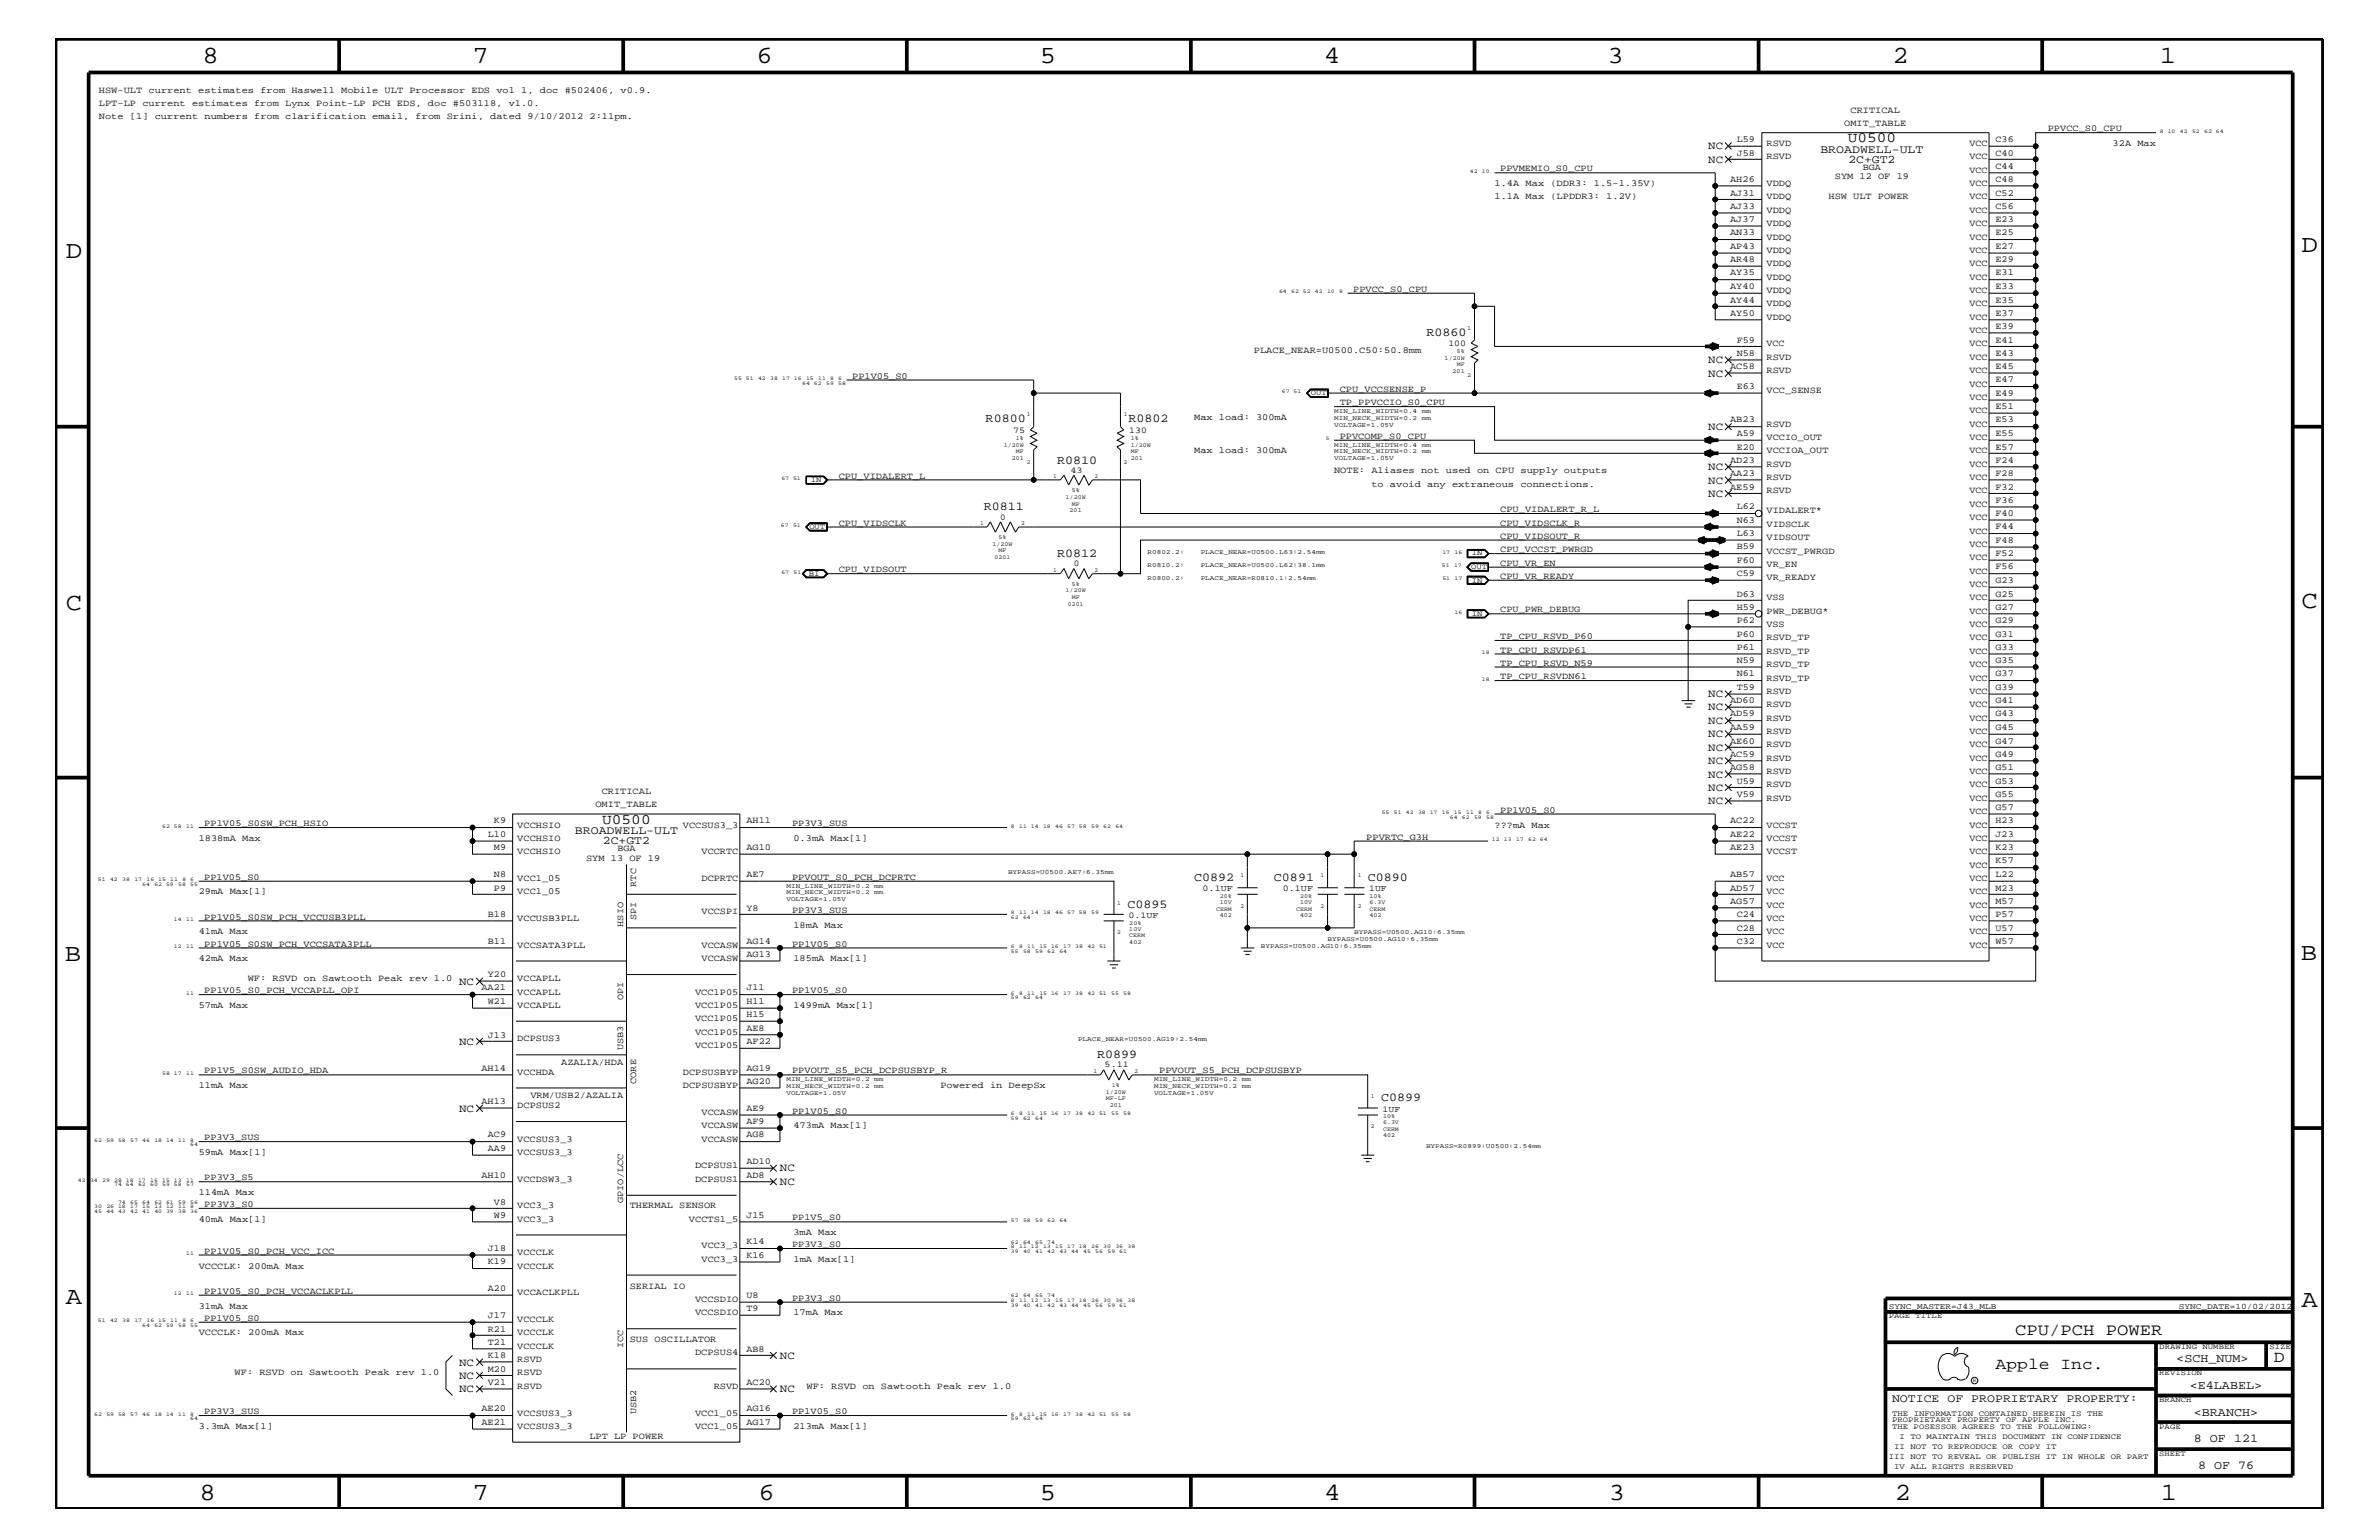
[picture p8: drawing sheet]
<svg xmlns="http://www.w3.org/2000/svg" width="432mm" height="279mm" viewBox="0 0 432 279" stroke-linecap="round" stroke-linejoin="round" font-family="sans-serif">
<defs><g id="words">
<g font-size="4.5">
<text x="36.7" y="11.5">8</text>
<text x="85.8" y="11.5">7</text>
<text x="137.3" y="11.5">6</text>
<text x="188.7" y="11.5">5</text>
<text x="240.3" y="11.5">4</text>
<text x="291.8" y="11.5">3</text>
<text x="343.5" y="11.5">2</text>
<text x="392" y="11.5">1</text>
<text x="11.9" y="46.8">D</text>
<text x="417.7" y="45.7">D</text>
<text x="11.9" y="110.6">C</text>
<text x="417.8" y="110.3">C</text>
<text x="11.8" y="174.3">B</text>
<text x="417.6" y="174.2">B</text>
<text x="11.9" y="236.7">A</text>
<text x="417.8" y="237.1">A</text>
<text x="36.2" y="272.1">8</text>
<text x="85.8" y="272.1">7</text>
<text x="137.7" y="272.1">6</text>
<text x="188.7" y="272.1">5</text>
<text x="240.4" y="272.1">4</text>
<text x="292" y="272.1">3</text>
<text x="343.9" y="272.1">2</text>
<text x="392.2" y="272.1">1</text>
</g>
<g font-size="3">
<text x="365.8" y="242.3">CPU/PCH POWER</text>
<text x="362.2" y="248.4">Apple Inc.</text>
<text x="412.7" y="247.1">D</text>
</g>
<g font-size="2.6">
<text x="335.4" y="25.9">U0500</text>
<text x="109.3" y="149.5">U0500</text>
</g>
<g font-size="2.2">
<text x="258.9" y="60.9">R0860</text>
<text x="178.9" y="76.7">R0800</text>
<text x="204.8" y="76.7">R0802</text>
<text x="191.9" y="84.1">R0810</text>
<text x="178.6" y="92.6">R0811</text>
<text x="191.9" y="101">R0812</text>
<text x="216.7" y="159.9">C0892</text>
<text x="231.2" y="159.9">C0891</text>
<text x="248.2" y="159.9">C0890</text>
<text x="204.6" y="164.7">C0895</text>
<text x="199.1" y="192">R0899</text>
<text x="250.7" y="199.8">C0899</text>
<text x="395" y="247.1">&lt;SCH_NUM&gt;</text>
<text x="397.5" y="252">&lt;E4LABEL&gt;</text>
<text x="398.2" y="256.8">&lt;BRANCH&gt;</text>
<text x="398.2" y="261.6">8 OF 121</text>
<text x="399" y="266.6">8 OF 76</text>
</g>
<g font-size="2.1">
<text x="330.4" y="27.7">BROADWELL-ULT</text>
<text x="335.5" y="29.5">2C+GT2</text>
<text x="104.4" y="151.3">BROADWELL-ULT</text>
<text x="109.4" y="153.2">2C+GT2</text>
<text x="343.4" y="254.4">NOTICE OF PROPRIETARY PROPERTY:</text>
</g>
<g font-size="2">
<text x="310" y="27.1">NC</text>
<text x="310" y="29.5">NC</text>
<text x="310" y="65.9">NC</text>
<text x="310" y="68.4">NC</text>
<text x="310" y="78">NC</text>
<text x="310" y="85.3">NC</text>
<text x="310" y="87.7">NC</text>
<text x="310" y="90.1">NC</text>
<text x="310" y="128.9">NC</text>
<text x="310" y="126.5">NC</text>
<text x="310" y="131.3">NC</text>
<text x="310" y="133.8">NC</text>
<text x="310" y="136.2">NC</text>
<text x="310" y="138.6">NC</text>
<text x="310" y="143.5">NC</text>
<text x="310" y="141.1">NC</text>
<text x="310" y="145.9">NC</text>
<text x="83.3" y="178.7">NC</text>
<text x="83.3" y="189.5">NC</text>
<text x="83.3" y="201.7">NC</text>
<text x="141.6" y="212.5">NC</text>
<text x="141.6" y="215">NC</text>
<text x="83.3" y="247.8">NC</text>
<text x="83.3" y="250.1">NC</text>
<text x="141.6" y="246.5">NC</text>
<text x="83.3" y="252.6">NC</text>
<text x="141.6" y="252.6">NC</text>
</g>
<g font-size="1.7">
<text x="17.9" y="16.8">HSW-ULT current estimates from Haswell Mobile ULT Processor EDS vol 1, doc #502406, v0.9.</text>
<text x="17.9" y="19.2">LPT-LP current estimates from Lynx Point-LP PCH EDS, doc #503118, v1.0.</text>
<text x="17.9" y="21.6">Note [1] current numbers from clarification email, from Srini, dated 9/10/2012 2:11pm.</text>
<text x="334.7" y="22.9">OMIT_TABLE</text>
<text x="335.9" y="20.4">CRITICAL</text>
<text x="371.7" y="23.8">PPVCC_S0_CPU</text>
<text x="315.2" y="25.8">L59</text>
<text x="315.2" y="28.2">J58</text>
<text x="320.6" y="28.9">RSVD</text>
<text x="320.6" y="26.5">RSVD</text>
<text x="357.5" y="28.9">VCC</text>
<text x="357.5" y="26.5">VCC</text>
<text x="362.2" y="28.2">C40</text>
<text x="362.2" y="25.8">C36</text>
<text x="383.5" y="26.5">32A Max</text>
<text x="271.3" y="33.7">1.4A Max (DDR3: 1.5-1.35V)</text>
<text x="272.3" y="31.1">PPVMEMIO_S0_CPU</text>
<text x="314" y="35.5">AJ31</text>
<text x="314" y="33">AH26</text>
<text x="320.6" y="33.7">VDDQ</text>
<text x="333" y="32.5">SYM 12 OF 19</text>
<text x="338.1" y="30.8">BGA</text>
<text x="357.5" y="31.4">VCC</text>
<text x="357.5" y="33.7">VCC</text>
<text x="362.2" y="35.5">C52</text>
<text x="362.2" y="33">C48</text>
<text x="362.2" y="30.6">C44</text>
<text x="271.3" y="36.2">1.1A Max (LPDDR3: 1.2V)</text>
<text x="314" y="40.3">AJ37</text>
<text x="314" y="37.9">AJ33</text>
<text x="320.6" y="41">VDDQ</text>
<text x="320.6" y="38.6">VDDQ</text>
<text x="320.6" y="36.2">VDDQ</text>
<text x="331.9" y="36.2">HSW ULT POWER</text>
<text x="357.5" y="36.2">VCC</text>
<text x="357.5" y="38.6">VCC</text>
<text x="357.5" y="41">VCC</text>
<text x="362.2" y="40.3">E23</text>
<text x="362.2" y="37.9">C56</text>
<text x="314" y="47.6">AR48</text>
<text x="314" y="45.2">AP43</text>
<text x="314" y="42.7">AN33</text>
<text x="320.6" y="45.9">VDDQ</text>
<text x="320.6" y="43.5">VDDQ</text>
<text x="357.5" y="43.5">VCC</text>
<text x="357.5" y="45.9">VCC</text>
<text x="362.2" y="47.6">E29</text>
<text x="362.2" y="45.2">E27</text>
<text x="362.2" y="42.7">E25</text>
<text x="245.6" y="52.9">PPVCC_S0_CPU</text>
<text x="314" y="52.4">AY40</text>
<text x="314" y="50">AY35</text>
<text x="320.6" y="53.2">VDDQ</text>
<text x="320.6" y="50.7">VDDQ</text>
<text x="320.6" y="48.3">VDDQ</text>
<text x="357.5" y="53.2">VCC</text>
<text x="357.5" y="48.3">VCC</text>
<text x="357.5" y="50.7">VCC</text>
<text x="362.2" y="52.4">E33</text>
<text x="362.2" y="50">E31</text>
<text x="314" y="57.3">AY50</text>
<text x="314" y="54.9">AY44</text>
<text x="320.6" y="55.6">VDDQ</text>
<text x="320.6" y="58">VDDQ</text>
<text x="357.5" y="55.6">VCC</text>
<text x="357.5" y="58">VCC</text>
<text x="362.2" y="59.7">E39</text>
<text x="362.2" y="57.3">E37</text>
<text x="362.2" y="54.9">E35</text>
<text x="227.6" y="64">PLACE_NEAR=U0500.C50:50.8mm</text>
<text x="315.2" y="62.2">F59</text>
<text x="315.2" y="64.5">N58</text>
<text x="320.6" y="65.3">RSVD</text>
<text x="320.6" y="62.9">VCC</text>
<text x="357.5" y="60.4">VCC</text>
<text x="357.5" y="62.9">VCC</text>
<text x="357.5" y="65.3">VCC</text>
<text x="362.2" y="64.5">E43</text>
<text x="362.2" y="62.2">E41</text>
<text x="154.7" y="68.7">PP1V05_S0</text>
<text x="243.2" y="71.1">CPU_VCCSENSE_P</text>
<text x="314" y="67">AC58</text>
<text x="315.2" y="70.6">E63</text>
<text x="320.6" y="67.7">RSVD</text>
<text x="320.6" y="71.3">VCC_SENSE</text>
<text x="357.5" y="67.7">VCC</text>
<text x="357.5" y="70.1">VCC</text>
<text x="362.2" y="71.8">E49</text>
<text x="362.2" y="69.4">E47</text>
<text x="362.2" y="67">E45</text>
<text x="216.7" y="76.2">Max load: 300mA</text>
<text x="243.2" y="73.5">TP_PPVCCIO_S0_CPU</text>
<text x="314" y="76.7">AB23</text>
<text x="320.6" y="77.4">RSVD</text>
<text x="357.5" y="75">VCC</text>
<text x="357.5" y="77.4">VCC</text>
<text x="357.5" y="72.6">VCC</text>
<text x="362.2" y="76.7">E53</text>
<text x="362.2" y="74.3">E51</text>
<text x="216.7" y="82.2">Max load: 300mA</text>
<text x="243.2" y="79.6">PPVCOMP_S0_CPU</text>
<text x="314" y="83.9">AD23</text>
<text x="315.2" y="81.6">E20</text>
<text x="315.2" y="79.1">A59</text>
<text x="320.6" y="79.9">VCCIO_OUT</text>
<text x="320.6" y="82.2">VCCIOA_OUT</text>
<text x="357.5" y="79.9">VCC</text>
<text x="357.5" y="82.2">VCC</text>
<text x="362.2" y="83.9">F24</text>
<text x="362.2" y="81.6">E57</text>
<text x="362.2" y="79.1">E55</text>
<text x="152.2" y="86.9">CPU_VIDALERT_L</text>
<text x="242.1" y="85.9">NOTE: Aliases not used on CPU supply outputs</text>
<text x="248.9" y="88.3">to avoid any extraneous connections.</text>
<text x="314" y="88.8">AE59</text>
<text x="314" y="86.4">AA23</text>
<text x="320.6" y="84.7">RSVD</text>
<text x="320.6" y="87.1">RSVD</text>
<text x="320.6" y="89.5">RSVD</text>
<text x="357.5" y="87.1">VCC</text>
<text x="357.5" y="84.7">VCC</text>
<text x="357.5" y="89.5">VCC</text>
<text x="362.2" y="88.8">F32</text>
<text x="362.2" y="86.4">F28</text>
<text x="152.2" y="95.4">CPU_VIDSCLK</text>
<text x="272.3" y="92.9">CPU_VIDALERT_R_L</text>
<text x="272.3" y="95.4">CPU_VIDSCLK_R</text>
<text x="315.2" y="94.9">N63</text>
<text x="315.2" y="92.4">L62</text>
<text x="320.6" y="95.6">VIDSCLK</text>
<text x="320.6" y="93.2">VIDALERT*</text>
<text x="357.5" y="92">VCC</text>
<text x="357.5" y="94.3">VCC</text>
<text x="362.2" y="93.7">F40</text>
<text x="362.2" y="91.2">F36</text>
<text x="272.3" y="97.7">CPU_VIDSOUT_R</text>
<text x="272.3" y="100.2">CPU_VCCST_PWRGD</text>
<text x="315.2" y="97.3">L63</text>
<text x="315.2" y="99.7">B59</text>
<text x="320.6" y="100.4">VCCST_PWRGD</text>
<text x="320.6" y="98">VIDSOUT</text>
<text x="357.5" y="99.3">VCC</text>
<text x="357.5" y="101.6">VCC</text>
<text x="357.5" y="96.8">VCC</text>
<text x="362.2" y="101">F52</text>
<text x="362.2" y="98.5">F48</text>
<text x="362.2" y="96">F44</text>
<text x="152.2" y="103.8">CPU_VIDSOUT</text>
<text x="272.3" y="105">CPU_VR_READY</text>
<text x="272.3" y="102.6">CPU_VR_EN</text>
<text x="315.2" y="104.6">C59</text>
<text x="315.2" y="102.1">F60</text>
<text x="320.6" y="102.9">VR_EN</text>
<text x="320.6" y="105.3">VR_READY</text>
<text x="357.5" y="104.1">VCC</text>
<text x="357.5" y="106.5">VCC</text>
<text x="362.2" y="105.8">G23</text>
<text x="362.2" y="103.3">F56</text>
<text x="272.3" y="111.1">CPU_PWR_DEBUG</text>
<text x="315.2" y="113.1">P62</text>
<text x="315.2" y="108.2">D63</text>
<text x="315.2" y="110.6">H59</text>
<text x="320.6" y="113.7">VSS</text>
<text x="320.6" y="108.9">VSS</text>
<text x="320.6" y="111.4">PWR_DEBUG*</text>
<text x="357.5" y="113.7">VCC</text>
<text x="357.5" y="111.4">VCC</text>
<text x="357.5" y="108.9">VCC</text>
<text x="362.2" y="113.1">G29</text>
<text x="362.2" y="110.6">G27</text>
<text x="362.2" y="108.2">G25</text>
<text x="272.3" y="118.4">TP_CPU_RSVDP61</text>
<text x="272.3" y="115.9">TP_CPU_RSVD_P60</text>
<text x="315.2" y="117.9">P61</text>
<text x="315.2" y="115.5">P60</text>
<text x="320.6" y="118.6">RSVD_TP</text>
<text x="320.6" y="116.2">RSVD_TP</text>
<text x="357.5" y="116.2">VCC</text>
<text x="357.5" y="118.6">VCC</text>
<text x="362.2" y="117.9">G33</text>
<text x="362.2" y="115.5">G31</text>
<text x="272.3" y="123.2">TP_CPU_RSVDN61</text>
<text x="272.3" y="120.8">TP_CPU_RSVD_N59</text>
<text x="315.2" y="122.7">N61</text>
<text x="315.2" y="120.3">N59</text>
<text x="315.2" y="125.2">T59</text>
<text x="320.6" y="125.9">RSVD</text>
<text x="320.6" y="123.5">RSVD_TP</text>
<text x="320.6" y="121">RSVD_TP</text>
<text x="357.5" y="123.5">VCC</text>
<text x="357.5" y="125.9">VCC</text>
<text x="357.5" y="121">VCC</text>
<text x="362.2" y="125.2">G39</text>
<text x="362.2" y="122.7">G37</text>
<text x="362.2" y="120.3">G35</text>
<text x="314" y="127.6">AD60</text>
<text x="314" y="130">AD59</text>
<text x="320.6" y="130.8">RSVD</text>
<text x="320.6" y="128.3">RSVD</text>
<text x="357.5" y="130.8">VCC</text>
<text x="357.5" y="128.3">VCC</text>
<text x="362.2" y="130">G43</text>
<text x="362.2" y="127.6">G41</text>
<text x="314" y="134.9">AE60</text>
<text x="314" y="137.3">AC59</text>
<text x="314" y="132.4">AA59</text>
<text x="320.6" y="135.6">RSVD</text>
<text x="320.6" y="133.2">RSVD</text>
<text x="357.5" y="135.6">VCC</text>
<text x="357.5" y="133.2">VCC</text>
<text x="362.2" y="137.3">G49</text>
<text x="362.2" y="134.9">G47</text>
<text x="362.2" y="132.4">G45</text>
<text x="314" y="139.7">AG58</text>
<text x="315.2" y="142.2">U59</text>
<text x="320.6" y="142.9">RSVD</text>
<text x="320.6" y="140.4">RSVD</text>
<text x="320.6" y="138">RSVD</text>
<text x="357.5" y="142.9">VCC</text>
<text x="357.5" y="138">VCC</text>
<text x="357.5" y="140.4">VCC</text>
<text x="362.2" y="142.2">G53</text>
<text x="362.2" y="139.7">G51</text>
<text x="37.1" y="149.9">PP1V05_S0SW_PCH_HSIO</text>
<text x="89.7" y="149.4">K9</text>
<text x="108.1" y="146.5">OMIT_TABLE</text>
<text x="109.2" y="144">CRITICAL</text>
<text x="135.5" y="149.4">AH11</text>
<text x="143.8" y="149.9">PP3V3_SUS</text>
<text x="272.3" y="147.5">PP1V05_S0</text>
<text x="314" y="149.4">AC22</text>
<text x="315.2" y="144.6">V59</text>
<text x="320.6" y="145.3">RSVD</text>
<text x="357.5" y="147.7">VCC</text>
<text x="357.5" y="145.3">VCC</text>
<text x="362.2" y="149.4">H23</text>
<text x="362.2" y="147">G57</text>
<text x="362.2" y="144.6">G55</text>
<text x="36.1" y="152.6">1838mA Max</text>
<text x="88.6" y="151.8">L10</text>
<text x="89.7" y="154.3">M9</text>
<text x="93.9" y="150.1">VCCHSIO</text>
<text x="93.9" y="152.6">VCCHSIO</text>
<text x="93.9" y="155">VCCHSIO</text>
<text x="112.1" y="154.4">BGA</text>
<text x="124" y="150.1">VCCSUS3_3</text>
<text x="127.3" y="155">VCCRTC</text>
<text x="135.5" y="154.3">AG10</text>
<text x="144" y="152.6">0.3mA Max[1]</text>
<text x="248" y="152.3">PPVRTC_G3H</text>
<text x="271.3" y="150.1">???mA Max</text>
<text x="314" y="154.3">AE23</text>
<text x="314" y="151.8">AE22</text>
<text x="320.6" y="155">VCCST</text>
<text x="320.6" y="152.6">VCCST</text>
<text x="320.6" y="150.1">VCCST</text>
<text x="357.5" y="155">VCC</text>
<text x="357.5" y="150.1">VCC</text>
<text x="357.5" y="152.6">VCC</text>
<text x="362.2" y="154.3">K23</text>
<text x="362.2" y="151.8">J23</text>
<text x="37.1" y="159.6">PP1V05_S0</text>
<text x="89.7" y="161.6">P9</text>
<text x="89.7" y="159.1">N8</text>
<text x="93.9" y="159.9">VCC1_05</text>
<text x="106.4" y="156.2">SYM 13 OF 19</text>
<text x="115.5" y="160.9" transform="rotate(-90 115.5 160.9)">RTC</text>
<text x="127.3" y="159.9">DCPRTC</text>
<text x="135.5" y="159.1">AE7</text>
<text x="143.8" y="159.6">PPVOUT_S0_PCH_DCPRTC</text>
<text x="314" y="161.6">AD57</text>
<text x="314" y="159.1">AB57</text>
<text x="320.6" y="159.9">VCC</text>
<text x="357.5" y="159.9">VCC</text>
<text x="357.5" y="157.4">VCC</text>
<text x="362.2" y="161.6">M23</text>
<text x="362.2" y="159.1">L22</text>
<text x="362.2" y="156.7">K57</text>
<text x="36.1" y="162.2">29mA Max[1]</text>
<text x="37.1" y="166.9">PP1V05_S0SW_PCH_VCCUSB3PLL</text>
<text x="88.6" y="166.4">B18</text>
<text x="93.9" y="162.2">VCC1_05</text>
<text x="93.9" y="167.1">VCCUSB3PLL</text>
<text x="115.5" y="166.9" transform="rotate(-90 115.5 166.9)">SPI</text>
<text x="127.3" y="165.9">VCCSPI</text>
<text x="135.5" y="165.2">Y8</text>
<text x="143.8" y="165.6">PP3V3_SUS</text>
<text x="314" y="163.9">AG57</text>
<text x="315.2" y="166.4">C24</text>
<text x="320.6" y="167.1">VCC</text>
<text x="320.6" y="164.7">VCC</text>
<text x="320.6" y="162.2">VCC</text>
<text x="357.5" y="167.1">VCC</text>
<text x="357.5" y="162.2">VCC</text>
<text x="357.5" y="164.7">VCC</text>
<text x="362.2" y="166.4">P57</text>
<text x="362.2" y="163.9">M57</text>
<text x="36.1" y="169.5">41mA Max</text>
<text x="37.1" y="171.7">PP1V05_S0SW_PCH_VCCSATA3PLL</text>
<text x="88.6" y="171.2">B11</text>
<text x="93.9" y="172">VCCSATA3PLL</text>
<text x="113.1" y="168.1" transform="rotate(-90 113.1 168.1)">HSIO</text>
<text x="127.3" y="172">VCCASW</text>
<text x="135.5" y="171.2">AG14</text>
<text x="135.5" y="173.7">AG13</text>
<text x="143.8" y="171.7">PP1V05_S0</text>
<text x="144" y="168.3">18mA Max</text>
<text x="315.2" y="171.2">C32</text>
<text x="315.2" y="168.9">C28</text>
<text x="320.6" y="172">VCC</text>
<text x="320.6" y="169.5">VCC</text>
<text x="357.5" y="172">VCC</text>
<text x="357.5" y="169.5">VCC</text>
<text x="362.2" y="171.2">W57</text>
<text x="362.2" y="168.9">U57</text>
<text x="36.1" y="174.4">42mA Max</text>
<text x="45" y="178">WF: RSVD on Sawtooth Peak rev 1.0</text>
<text x="87.4" y="179.7">AA21</text>
<text x="88.6" y="177.3">Y20</text>
<text x="93.9" y="178">VCCAPLL</text>
<text x="127.3" y="174.4">VCCASW</text>
<text x="135.5" y="179.7">J11</text>
<text x="144" y="174.4">185mA Max[1]</text>
<text x="36.1" y="182.9">57mA Max</text>
<text x="37.1" y="180.2">PP1V05_S0_PCH_VCCAPLL_OPI</text>
<text x="88.6" y="182.1">W21</text>
<text x="93.9" y="180.5">VCCAPLL</text>
<text x="93.9" y="182.9">VCCAPLL</text>
<text x="113.1" y="181.5" transform="rotate(-90 113.1 181.5)">OPI</text>
<text x="126.2" y="180.5">VCC1P05</text>
<text x="126.2" y="182.9">VCC1P05</text>
<text x="126.2" y="185.3">VCC1P05</text>
<text x="135.5" y="184.6">H15</text>
<text x="135.5" y="182.1">H11</text>
<text x="143.8" y="180.2">PP1V05_S0</text>
<text x="144" y="182.9">1499mA Max[1]</text>
<text x="88.6" y="188.2">J13</text>
<text x="93.9" y="188.9">DCPSUS3</text>
<text x="113.1" y="190.6" transform="rotate(-90 113.1 190.6)">USB3</text>
<text x="126.2" y="187.7">VCC1P05</text>
<text x="126.2" y="190.2">VCC1P05</text>
<text x="135.5" y="187">AE8</text>
<text x="135.5" y="189.4">AF22</text>
<text x="36.1" y="197.4">11mA Max</text>
<text x="37.1" y="194.8">PP1V5_S0SW_AUDIO_HDA</text>
<text x="87.4" y="194.3">AH14</text>
<text x="93.9" y="195">VCCHDA</text>
<text x="101.9" y="193.2">AZALIA/HDA</text>
<text x="115.5" y="196.7" transform="rotate(-90 115.5 196.7)">CORE</text>
<text x="124" y="195">DCPSUSBYP</text>
<text x="124" y="197.4">DCPSUSBYP</text>
<text x="135.5" y="196.7">AG20</text>
<text x="135.5" y="194.3">AG19</text>
<text x="143.8" y="194.8">PPVOUT_S5_PCH_DCPSUSBYP_R</text>
<text x="170.7" y="197.4">Powered in DeepSx</text>
<text x="210.4" y="194.8">PPVOUT_S5_PCH_DCPSUSBYP</text>
<text x="87.4" y="200.3">AH13</text>
<text x="93.9" y="201">DCPSUS2</text>
<text x="96.3" y="199.2">VRM/USB2/AZALIA</text>
<text x="127.3" y="202.3">VCCASW</text>
<text x="135.5" y="204">AF9</text>
<text x="135.5" y="201.5">AE9</text>
<text x="143.8" y="202">PP1V05_S0</text>
<text x="36.1" y="209.6">59mA Max[1]</text>
<text x="37.1" y="206.9">PP3V3_SUS</text>
<text x="88.6" y="206.4">AC9</text>
<text x="88.6" y="208.8">AA9</text>
<text x="93.9" y="209.6">VCCSUS3_3</text>
<text x="93.9" y="207.1">VCCSUS3_3</text>
<text x="127.3" y="204.7">VCCASW</text>
<text x="127.3" y="207.1">VCCASW</text>
<text x="135.5" y="206.4">AG8</text>
<text x="144" y="204.7">473mA Max[1]</text>
<text x="37.1" y="214.2">PP3V3_S5</text>
<text x="87.4" y="213.6">AH10</text>
<text x="93.9" y="214.4">VCCDSW3_3</text>
<text x="126.2" y="214.4">DCPSUS1</text>
<text x="126.2" y="211.9">DCPSUS1</text>
<text x="135.5" y="213.6">AD8</text>
<text x="135.5" y="211.3">AD10</text>
<text x="36.1" y="216.9">114mA Max</text>
<text x="36.1" y="221.7">40mA Max[1]</text>
<text x="37.1" y="219">PP3V3_S0</text>
<text x="89.7" y="220.9">W9</text>
<text x="89.7" y="218.6">V8</text>
<text x="93.9" y="221.7">VCC3_3</text>
<text x="93.9" y="219.2">VCC3_3</text>
<text x="113.1" y="218.3" transform="rotate(-90 113.1 218.3)">GPIO/LCC</text>
<text x="114.3" y="219.2">THERMAL SENSOR</text>
<text x="125.1" y="221.7">VCCTS1_5</text>
<text x="135.5" y="220.9">J15</text>
<text x="143.8" y="221.4">PP1V5_S0</text>
<text x="37.1" y="227.5">PP1V05_S0_PCH_VCC_ICC</text>
<text x="88.6" y="227">J18</text>
<text x="93.9" y="227.7">VCCCLK</text>
<text x="127.3" y="226.5">VCC3_3</text>
<text x="135.5" y="225.7">K14</text>
<text x="143.8" y="226.3">PP3V3_S0</text>
<text x="144" y="224.1">3mA Max</text>
<text x="36.1" y="230.2">VCCCLK: 200mA Max</text>
<text x="88.6" y="229.4">K19</text>
<text x="93.9" y="230.2">VCCCLK</text>
<text x="114.3" y="233.8">SERIAL IO</text>
<text x="127.3" y="229">VCC3_3</text>
<text x="135.5" y="228.2">K16</text>
<text x="144" y="229">1mA Max[1]</text>
<text x="36.1" y="237.4">31mA Max</text>
<text x="37.1" y="239.6">PP1V05_S0</text>
<text x="37.1" y="234.7">PP1V05_S0_PCH_VCCACLKPLL</text>
<text x="88.6" y="239.1">J17</text>
<text x="88.6" y="234.3">A20</text>
<text x="93.9" y="235">VCCACLKPLL</text>
<text x="93.9" y="239.9">VCCCLK</text>
<text x="126.2" y="238.6">VCCSDIO</text>
<text x="126.2" y="236.2">VCCSDIO</text>
<text x="135.5" y="235.5">U8</text>
<text x="135.5" y="237.9">T9</text>
<text x="143.8" y="236">PP3V3_S0</text>
<text x="144" y="238.6">17mA Max</text>
<text x="36.1" y="242.3">VCCCLK: 200mA Max</text>
<text x="88.6" y="244">T21</text>
<text x="88.6" y="241.6">R21</text>
<text x="93.9" y="244.7">VCCCLK</text>
<text x="93.9" y="242.3">VCCCLK</text>
<text x="113.1" y="244.5" transform="rotate(-90 113.1 244.5)">ICC</text>
<text x="114.3" y="243.5">SUS OSCILLATOR</text>
<text x="126.2" y="245.9">DCPSUS4</text>
<text x="135.5" y="245.2">AB8</text>
<text x="42.6" y="249.5">WF: RSVD on Sawtooth Peak rev 1.0</text>
<text x="88.6" y="251.2">V21</text>
<text x="88.6" y="248.9">M20</text>
<text x="88.6" y="246.4">K18</text>
<text x="93.9" y="247.1">RSVD</text>
<text x="93.9" y="249.5">RSVD</text>
<text x="93.9" y="252">RSVD</text>
<text x="129.5" y="252">RSVD</text>
<text x="135.5" y="251.2">AC20</text>
<text x="146.4" y="252">WF: RSVD on Sawtooth Peak rev 1.0</text>
<text x="37.1" y="256.6">PP3V3_SUS</text>
<text x="87.4" y="256.1">AE20</text>
<text x="93.9" y="256.8">VCCSUS3_3</text>
<text x="115.5" y="256.6" transform="rotate(-90 115.5 256.6)">USB2</text>
<text x="126.2" y="256.8">VCC1_05</text>
<text x="135.5" y="256.1">AG16</text>
<text x="143.8" y="256.6">PP1V05_S0</text>
<text x="36.1" y="259.3">3.3mA Max[1]</text>
<text x="87.4" y="258.5">AE21</text>
<text x="93.9" y="259.3">VCCSUS3_3</text>
<text x="107" y="261.1">LPT LP POWER</text>
<text x="126.2" y="259.3">VCC1_05</text>
<text x="135.5" y="258.5">AG17</text>
<text x="144" y="259.3">213mA Max[1]</text>
</g>
<g font-size="1.6">
<text x="262.9" y="62.8">100</text>
<text x="183.9" y="78.5">75</text>
<text x="205" y="78.5">130</text>
<text x="194.3" y="85.8">43</text>
<text x="181.5" y="94.3">0</text>
<text x="194.9" y="102.7">0</text>
<text x="218.3" y="161.7">0.1UF</text>
<text x="232.8" y="161.7">0.1UF</text>
<text x="248.5" y="161.7">1UF</text>
<text x="204.8" y="166.5">0.1UF</text>
<text x="200.5" y="193.7">5.11</text>
<text x="251" y="201.7">1UF</text>
</g>
<g font-size="1.5">
<text x="342.8" y="237.4">SYNC_MASTER=J43_MLB</text>
<text x="395.5" y="237.4">SYNC_DATE=10/02/2012</text>
</g>
<g font-size="1.4">
<text x="237.9" y="71.7">OUT</text>
<text x="147.2" y="87.5">IN</text>
<text x="146.9" y="96">OUT</text>
<text x="267.1" y="100.8">IN</text>
<text x="146.8" y="104.4">BI</text>
<text x="267" y="103.2">OUT</text>
<text x="267.1" y="105.7">IN</text>
<text x="267.1" y="111.7">IN</text>
<text x="342.8" y="239.2">PAGE TITLE</text>
<text x="391.9" y="244.7">DRAWING NUMBER</text>
<text x="411.9" y="244.7">SIZE</text>
<text x="391.9" y="249.5">REVISION</text>
<text x="343.4" y="256.8">THE INFORMATION CONTAINED HEREIN IS THE</text>
<text x="391.9" y="254.4">BRANCH</text>
<text x="343.4" y="259.3">THE POSESSOR AGREES TO THE FOLLOWING:</text>
<text x="343.4" y="258">PROPRIETARY PROPERTY OF APPLE INC.</text>
<text x="343.8" y="262.9">II NOT TO REPRODUCE OR COPY IT</text>
<text x="344.8" y="261.1">I TO MAINTAIN THIS DOCUMENT IN CONFIDENCE</text>
<text x="391.9" y="259.3">PAGE</text>
<text x="342.8" y="264.7">III NOT TO REVEAL OR PUBLISH IT IN WHOLE OR PART</text>
<text x="343.8" y="266.6">IV ALL RIGHTS RESERVED</text>
<text x="391.9" y="264.1">SHEET</text>
</g>
<g font-size="1.2">
<text x="242.1" y="77.4">VOLTAGE=1.05V</text>
<text x="242.1" y="76.2">MIN_NECK_WIDTH=0.2</text>
<text x="242.1" y="75">MIN_LINE_WIDTH=0.4</text>
<text x="258.1" y="76.2">mm</text>
<text x="258.1" y="75">mm</text>
<text x="242.1" y="83.5">VOLTAGE=1.05V</text>
<text x="242.1" y="81.1">MIN_LINE_WIDTH=0.4</text>
<text x="242.1" y="82.2">MIN_NECK_WIDTH=0.2</text>
<text x="258.1" y="81.1">mm</text>
<text x="258.1" y="82.2">mm</text>
<text x="208.3" y="100.4">R0802.2:</text>
<text x="217.9" y="100.4">PLACE_NEAR=U0500.L63:2.54mm</text>
<text x="208.3" y="105.3">R0800.2:</text>
<text x="208.3" y="102.9">R0810.2:</text>
<text x="217.9" y="102.9">PLACE_NEAR=U0500.L62:38.1mm</text>
<text x="217.9" y="105.3">PLACE_NEAR=R0810.1:2.54mm</text>
<text x="142.7" y="161.1">MIN_LINE_WIDTH=0.2</text>
<text x="158.7" y="161.1">mm</text>
<text x="183" y="158.6">BYPASS=U0500.AE7:6.35mm</text>
<text x="142.7" y="163.5">VOLTAGE=1.05V</text>
<text x="142.7" y="162.2">MIN_NECK_WIDTH=0.2</text>
<text x="158.7" y="162.2">mm</text>
<text x="228.9" y="172">BYPASS=U0500.AG10:6.35mm</text>
<text x="241" y="170.7">BYPASS=U0500.AG10:6.35mm</text>
<text x="245.8" y="169.5">BYPASS=U0500.AG10:6.35mm</text>
<text x="195.7" y="188.9">PLACE_NEAR=U0500.AG19:2.54mm</text>
<text x="142.7" y="197.4">MIN_NECK_WIDTH=0.2</text>
<text x="142.7" y="196.2">MIN_LINE_WIDTH=0.2</text>
<text x="158.7" y="197.4">mm</text>
<text x="158.7" y="196.2">mm</text>
<text x="209.5" y="197.4">MIN_NECK_WIDTH=0.2</text>
<text x="209.5" y="196.2">MIN_LINE_WIDTH=0.2</text>
<text x="225.4" y="197.4">mm</text>
<text x="225.4" y="196.2">mm</text>
<text x="142.7" y="198.7">VOLTAGE=1.05V</text>
<text x="209.5" y="198.7">VOLTAGE=1.05V</text>
<text x="258.8" y="208.3">BYPASS=R0899:U0500:2.54mm</text>
</g>
<g font-size="1.1">
<text x="266.4" y="59.8">1</text>
<text x="262.2" y="65.3">1/20W</text>
<text x="264.4" y="64">5%</text>
<text x="263.7" y="67.7">201</text>
<text x="264.4" y="66.5">MF</text>
<text x="266.4" y="68.4">2</text>
<text x="186.4" y="75.6">1</text>
<text x="204" y="75.6">1</text>
<text x="182.2" y="81.1">1/20W</text>
<text x="183.6" y="83.5">201</text>
<text x="184.4" y="82.2">MF</text>
<text x="184.4" y="79.9">1%</text>
<text x="205.2" y="83.5">201</text>
<text x="205.2" y="81.1">1/20W</text>
<text x="205.2" y="79.9">1%</text>
<text x="205.2" y="82.2">MF</text>
<text x="186.4" y="84.1">2</text>
<text x="191.2" y="86.7">1</text>
<text x="194.5" y="89.3">5%</text>
<text x="198.6" y="86.7">2</text>
<text x="204" y="84.1">2</text>
<text x="177.9" y="95.2">1</text>
<text x="185.3" y="95.2">2</text>
<text x="193.4" y="90.5">1/20W</text>
<text x="194.1" y="92.9">201</text>
<text x="194.5" y="91.7">MF</text>
<text x="180.1" y="99">1/20W</text>
<text x="180.5" y="101.4">0201</text>
<text x="181.2" y="100.2">MF</text>
<text x="181.2" y="97.7">5%</text>
<text x="191.2" y="103.7">1</text>
<text x="193.4" y="107.5">1/20W</text>
<text x="194.5" y="106.3">5%</text>
<text x="198.6" y="103.7">2</text>
<text x="193.8" y="109.9">0201</text>
<text x="194.5" y="108.7">MF</text>
<text x="225.1" y="159.2">1</text>
<text x="239.7" y="159.2">1</text>
<text x="246.5" y="159.2">1</text>
<text x="202.8" y="164.1">1</text>
<text x="205" y="167.8">20%</text>
<text x="220.7" y="165.2">CERM</text>
<text x="221.4" y="166.4">402</text>
<text x="221.4" y="163.9">10V</text>
<text x="221.4" y="162.8">20%</text>
<text x="225.1" y="164.7">2</text>
<text x="235.3" y="165.2">CERM</text>
<text x="236" y="166.4">402</text>
<text x="236" y="163.9">10V</text>
<text x="236" y="162.8">20%</text>
<text x="239.7" y="164.7">2</text>
<text x="246.5" y="164.7">2</text>
<text x="248.6" y="165.2">CERM</text>
<text x="248.6" y="163.9">6.3V</text>
<text x="248.6" y="166.4">402</text>
<text x="248.6" y="162.8">10%</text>
<text x="202.8" y="169.5">2</text>
<text x="205" y="171.2">402</text>
<text x="205" y="168.9">10V</text>
<text x="205" y="170">CERM</text>
<text x="198.5" y="194.7">1</text>
<text x="201.8" y="197.2">1%</text>
<text x="205.9" y="194.7">2</text>
<text x="200.7" y="199.6">MF-LF</text>
<text x="200.7" y="198.4">1/20W</text>
<text x="201.4" y="200.9">201</text>
<text x="248.8" y="199.2">1</text>
<text x="251" y="202.9">10%</text>
<text x="251" y="204">6.3V</text>
<text x="248.8" y="204.7">2</text>
<text x="251" y="206.4">402</text>
<text x="251" y="205.2">CERM</text>
</g>
<g font-size="1">
<text x="392" y="24.1">8</text>
<text x="393.4" y="24.1">10</text>
<text x="395.7" y="24.1">42</text>
<text x="397.9" y="24.1">52</text>
<text x="400.1" y="24.1">62 64</text>
<text x="266.8" y="31.4">42</text>
<text x="269" y="31.4">10</text>
<text x="232.2" y="53.2">64</text>
<text x="234.4" y="53.2">62 52</text>
<text x="238.7" y="53.2">42</text>
<text x="240.9" y="53.2">10</text>
<text x="243.1" y="53.2">8</text>
<text x="133.3" y="68.9">55 51</text>
<text x="137.6" y="68.9">42</text>
<text x="139.8" y="68.9">38</text>
<text x="142" y="68.9">17 16</text>
<text x="145.6" y="69.8">64 62</text>
<text x="146.3" y="68.9">15</text>
<text x="148.5" y="68.9">11</text>
<text x="149.9" y="69.8">59</text>
<text x="150.7" y="68.9">8</text>
<text x="152.1" y="68.9">6</text>
<text x="152.1" y="69.8">58</text>
<text x="232.7" y="71.3">67 51</text>
<text x="240.6" y="79.9">5</text>
<text x="141.8" y="87.1">67 51</text>
<text x="141.7" y="95.6">67</text>
<text x="143.9" y="95.6">51</text>
<text x="261.8" y="100.4">17</text>
<text x="264" y="100.4">16</text>
<text x="141.8" y="104.1">67</text>
<text x="144" y="104.1">51</text>
<text x="261.7" y="102.9">51</text>
<text x="261.8" y="105.3">51</text>
<text x="263.9" y="102.9">17</text>
<text x="264" y="105.3">17</text>
<text x="264" y="111.4">16</text>
<text x="269" y="118.6">18</text>
<text x="269" y="123.5">18</text>
<text x="250.8" y="147.7">55</text>
<text x="253" y="147.7">51</text>
<text x="255.2" y="147.7">42</text>
<text x="257.4" y="147.7">38 17</text>
<text x="261.7" y="147.7">16</text>
<text x="263.1" y="148.6">64</text>
<text x="263.9" y="147.7">15</text>
<text x="265.3" y="148.6">62</text>
<text x="266.1" y="147.7">11</text>
<text x="267.5" y="148.6">59</text>
<text x="268.3" y="147.7">8</text>
<text x="269.7" y="147.7">6</text>
<text x="269.7" y="148.6">58</text>
<text x="29.5" y="150.1">62 58</text>
<text x="33.8" y="150.1">11</text>
<text x="183.5" y="150.1">8</text>
<text x="185" y="150.1">11 14</text>
<text x="189.3" y="150.1">18</text>
<text x="191.5" y="150.1">46</text>
<text x="193.7" y="150.1">57 58</text>
<text x="198" y="150.1">59</text>
<text x="200.2" y="150.1">62</text>
<text x="202.4" y="150.1">64</text>
<text x="270.8" y="152.6">12</text>
<text x="273" y="152.6">13</text>
<text x="275.2" y="152.6">17</text>
<text x="277.4" y="152.6">62 64</text>
<text x="17.8" y="159.9">51</text>
<text x="20" y="159.9">42</text>
<text x="22.2" y="159.9">38</text>
<text x="24.4" y="159.9">17</text>
<text x="25.8" y="160.7">64</text>
<text x="26.6" y="159.9">16 15</text>
<text x="28" y="160.7">62 59</text>
<text x="30.9" y="159.9">11</text>
<text x="32.3" y="160.7">58</text>
<text x="33.1" y="159.9">8</text>
<text x="34.5" y="159.9">6</text>
<text x="34.5" y="160.7">55</text>
<text x="31.6" y="167.1">14</text>
<text x="33.8" y="167.1">11</text>
<text x="183.5" y="165.9">8</text>
<text x="183.5" y="166.7">62</text>
<text x="185" y="165.9">11 14</text>
<text x="185.7" y="166.7">64</text>
<text x="189.3" y="165.9">18</text>
<text x="191.5" y="165.9">46</text>
<text x="193.7" y="165.9">57 58</text>
<text x="198" y="165.9">59</text>
<text x="31.6" y="172">12</text>
<text x="33.8" y="172">11</text>
<text x="183.5" y="172">6</text>
<text x="183.5" y="172.8">55</text>
<text x="185" y="172">8</text>
<text x="185.7" y="172.8">58</text>
<text x="186.4" y="172">11</text>
<text x="187.9" y="172.8">59</text>
<text x="188.6" y="172">15 16</text>
<text x="190.1" y="172.8">62</text>
<text x="192.3" y="172.8">64</text>
<text x="193" y="172">17</text>
<text x="195.2" y="172">38</text>
<text x="197.4" y="172">42 51</text>
<text x="33.8" y="180.5">11</text>
<text x="183.5" y="180.5">6</text>
<text x="183.5" y="181.3">59</text>
<text x="185" y="180.5">8</text>
<text x="185.7" y="181.3">62</text>
<text x="186.4" y="180.5">11</text>
<text x="187.9" y="181.3">64</text>
<text x="188.6" y="180.5">15 16</text>
<text x="193" y="180.5">17</text>
<text x="195.2" y="180.5">38</text>
<text x="197.4" y="180.5">42 51</text>
<text x="201.7" y="180.5">55</text>
<text x="203.9" y="180.5">58</text>
<text x="29.5" y="195">58 17</text>
<text x="33.8" y="195">11</text>
<text x="183.5" y="202.3">6</text>
<text x="183.5" y="203.1">59</text>
<text x="185" y="202.3">8</text>
<text x="185.7" y="203.1">62</text>
<text x="186.4" y="202.3">11</text>
<text x="187.9" y="203.1">64</text>
<text x="188.6" y="202.3">15 16</text>
<text x="193" y="202.3">17</text>
<text x="195.2" y="202.3">38</text>
<text x="197.4" y="202.3">42 51</text>
<text x="201.7" y="202.3">55</text>
<text x="203.9" y="202.3">58</text>
<text x="17.1" y="207.1">62</text>
<text x="19.3" y="207.1">59 58</text>
<text x="23.6" y="207.1">57</text>
<text x="25.8" y="207.1">46</text>
<text x="28" y="207.1">18 14</text>
<text x="32.3" y="207.1">11</text>
<text x="34.5" y="207.1">8</text>
<text x="34.5" y="208">64</text>
<text x="14.1" y="214.4">42</text>
<text x="16.3" y="214.4">34</text>
<text x="18.5" y="214.4">29</text>
<text x="20.7" y="214.4">28 18</text>
<text x="20.7" y="215.3">74 64</text>
<text x="25.1" y="214.4">17</text>
<text x="25.1" y="215.3">62</text>
<text x="27.3" y="214.4">16</text>
<text x="27.3" y="215.3">60</text>
<text x="29.5" y="214.4">15 13</text>
<text x="29.5" y="215.3">59 58</text>
<text x="33.8" y="214.4">11</text>
<text x="33.8" y="215.3">57</text>
<text x="17.1" y="220.1">45</text>
<text x="17.1" y="219.2">30</text>
<text x="19.3" y="220.1">44 43</text>
<text x="19.3" y="219.2">26 18</text>
<text x="21.4" y="218.4">74</text>
<text x="23.6" y="220.1">42</text>
<text x="23.6" y="218.4">65</text>
<text x="23.6" y="219.2">17</text>
<text x="25.8" y="220.1">41</text>
<text x="25.8" y="218.4">64</text>
<text x="25.8" y="219.2">15</text>
<text x="28" y="220.1">40 39</text>
<text x="28" y="218.4">62 61</text>
<text x="28" y="219.2">13 12</text>
<text x="32.3" y="220.1">38</text>
<text x="32.3" y="218.4">59</text>
<text x="32.3" y="219.2">11</text>
<text x="34.5" y="219.2">8</text>
<text x="34.5" y="220.1">36</text>
<text x="34.5" y="218.4">56</text>
<text x="183.5" y="221.7">57</text>
<text x="185.7" y="221.7">58</text>
<text x="187.9" y="221.7">59</text>
<text x="190.1" y="221.7">62</text>
<text x="192.3" y="221.7">64</text>
<text x="33.8" y="227.7">11</text>
<text x="183.5" y="226.5">8</text>
<text x="183.5" y="227.4">39</text>
<text x="183.5" y="225.7">62</text>
<text x="185" y="226.5">11 12</text>
<text x="185.7" y="227.4">40</text>
<text x="185.7" y="225.7">64</text>
<text x="187.9" y="227.4">41</text>
<text x="187.9" y="225.7">65</text>
<text x="189.3" y="226.5">13</text>
<text x="190.1" y="227.4">42</text>
<text x="190.1" y="225.7">74</text>
<text x="191.5" y="226.5">15</text>
<text x="192.3" y="227.4">43 44</text>
<text x="193.7" y="226.5">17 18</text>
<text x="196.6" y="227.4">45</text>
<text x="198" y="226.5">26</text>
<text x="198.8" y="227.4">56</text>
<text x="200.2" y="226.5">30</text>
<text x="201" y="227.4">59 61</text>
<text x="202.4" y="226.5">36</text>
<text x="204.6" y="226.5">38</text>
<text x="17.8" y="239.9">51</text>
<text x="20" y="239.9">42</text>
<text x="22.2" y="239.9">38</text>
<text x="24.4" y="239.9">17</text>
<text x="26.6" y="239.9">16 15</text>
<text x="30.9" y="239.9">11</text>
<text x="31.6" y="235">12</text>
<text x="33.1" y="239.9">8</text>
<text x="33.8" y="235">11</text>
<text x="34.5" y="239.9">6</text>
<text x="183.5" y="236.2">8</text>
<text x="183.5" y="237.1">39</text>
<text x="183.5" y="235.3">62</text>
<text x="185" y="236.2">11 12</text>
<text x="185.7" y="237.1">40</text>
<text x="185.7" y="235.3">64</text>
<text x="187.9" y="237.1">41</text>
<text x="187.9" y="235.3">65</text>
<text x="189.3" y="236.2">13</text>
<text x="190.1" y="237.1">42</text>
<text x="190.1" y="235.3">74</text>
<text x="191.5" y="236.2">15</text>
<text x="192.3" y="237.1">43 44</text>
<text x="193.7" y="236.2">17 18</text>
<text x="196.6" y="237.1">45</text>
<text x="198" y="236.2">26</text>
<text x="198.8" y="237.1">56</text>
<text x="200.2" y="236.2">30</text>
<text x="201" y="237.1">59 61</text>
<text x="202.4" y="236.2">36</text>
<text x="204.6" y="236.2">38</text>
<text x="25.8" y="240.7">64</text>
<text x="28" y="240.7">62 59</text>
<text x="32.3" y="240.7">58</text>
<text x="34.5" y="240.7">55</text>
<text x="358.1" y="250.7">R</text>
<text x="17.1" y="256.8">62</text>
<text x="19.3" y="256.8">59 58</text>
<text x="23.6" y="256.8">57</text>
<text x="25.8" y="256.8">46</text>
<text x="28" y="256.8">18 14</text>
<text x="32.3" y="256.8">11</text>
<text x="34.5" y="256.8">8</text>
<text x="34.5" y="257.7">64</text>
<text x="183.5" y="256.8">6</text>
<text x="183.5" y="257.7">59</text>
<text x="185" y="256.8">8</text>
<text x="185.7" y="257.7">62</text>
<text x="186.4" y="256.8">11</text>
<text x="187.9" y="257.7">64</text>
<text x="188.6" y="256.8">15 16</text>
<text x="193" y="256.8">17</text>
<text x="195.2" y="256.8">38</text>
<text x="197.4" y="256.8">42 51</text>
<text x="201.7" y="256.8">55</text>
<text x="203.9" y="256.8">58</text>
</g>
</g></defs>
<g fill="none" stroke="#000" stroke-width=".18">
<path d="M271.3 31.4h40v4.8M311.3 33.7h8.5M311.3 38.6v2.4M313.1 25.9l1.2 1.2M313.1 28.3l1.2 1.2M313.7 28.9h6.1M313.7 26.5h6.1M314.3 25.9l-1.2 1.2M314.3 28.3l-1.2 1.2M319.8 36.2h-8.5v2.4h8.5M319.8 24.1h41.2v150.3h-41.2zM361 33.7h8.5v2.5"/>
<path d="M361 28.9h8.5v2.5M361 26.5h8.5v2.4M361 38.6h8.5M361 36.2h8.5M361 31.4h8.5M369.5 31.4v2.3M369.5 36.2v4.8M391.3 24.1h-21.8v2.4M244.6 53.2h23v2.4M311.3 43.5v2.4M311.3 48.3v2.4M311.3 53.2v2.4"/>
<path d="M319.8 55.6h-8.5v2.4h8.5M319.8 50.7h-8.5v2.5h8.5M319.8 45.9h-8.5v2.4h8.5M319.8 41h-8.5v2.5h8.5M361 58h8.5v2.4M361 53.2h8.5v2.4M361 45.9h8.5v2.4M361 41h8.5v2.5M361 55.6h8.5M361 50.7h8.5M361 48.3h8.5M361 43.5h8.5"/>
<path d="M369.5 43.5v2.4M369.5 48.3v4.9M369.5 55.6v2.4M153.7 68.9h33.9v2.4M237.2 71.3l.7-.7h3.1v1.5M237.2 71.3l.7 .8M237.8 70.6h3.3v1.5h-3.3l-.6-.8zM237.9 72h3.1M237.9 70.7l-.7 .6 .7 .7M237.9 70.7l-.6 .6 .6 .7M237.9 70.7h3.1M241 70.7v1.3"/>
<path d="M241 71.3h78.8M242.1 79.9h25.5v2.3h52.2M242.1 73.8h29.2v6.1h48.5M313.1 64.7l1.2 1.2M313.1 67.1l1.2 1.3M313.1 76.8l1.2 1.2M313.7 67.7h6.1M313.7 65.3h6.1M313.7 77.4h6.1M314.3 64.7l-1.2 1.2M314.3 67.1l-1.2 1.3M314.3 76.8l-1.2 1.2"/>
<path d="M319.8 62.9h-48.5v-7.3h-3.7v6.1l-.6 .6 1.2 .6-1.2 .5 1.2 .6-1.2 .7 1.2 .6-.6 .6v5.4M361 77.4h8.5v2.5M361 70.1h8.5v2.5M361 65.3h8.5v2.4M361 62.9h8.5v2.4M361 67.7h8.5M361 79.9h8.5M361 75h8.5M361 72.6h8.5M361 60.4h8.5M369.5 60.4v2.5M369.5 67.7v2.4"/>
<path d="M369.5 72.6v4.8M369.5 79.9v2.3M146.3 95.6l.7 .6M147 94.9h3.2v1.5h-3.2l-.8-.8zM147 96.2h3.1M147 94.9l-.7 .7M149.4 86.5l.6 .6M149.4 86.5h-3v1.2h3M149.4 86.5l.7 .6-.7 .6M149.5 86.4h-3.2v1.4h3.2M149.5 86.4l.8 .7-.8 .7M149.5 86.4l.7 .7-.7 .7"/>
<path d="M150 95.6h29.2l.5-.9 1 1.8 .9-1.8 .9 1.8 .9-1.8 .9 1.8 .6-.9h134.9M150 87.1h37.6M150 96.2v-1.2h-3l-.6 .6 .6 .6M150 87.1l-.6 .6M150.1 94.9h-3.1l-.7 .7M150.1 94.9v1.4h-3.1l-.7-.7M197.6 88l-.8-1.8-1 1.8-.9-1.8-.9 1.8-.9-1.8-.7 .9h-4.8v-5.5l.6-.5-1.2-.6 1.2-.6-1.2-.7 1.2-.6-1.2-.6 .6-.6v-6.1h15.8v6.1l.6 .6-1.2 .6 1.2 .6-1.2 .7 1.2 .6-1.2 .6 .6 .5v22.5h3.6v-6.1h112.8M197.6 88.1l.7-1h8.7v6.1h111.5M266.3 99.7h3.2l.8 .7-.8 .8h-3.2zM266.4 99.8h3.1l.7 .6-.7 .7h-3.1zM266.4 99.9h3.1l.6 .5-.6 .6h-3.1zM313.1 84.1l1.2 1.2"/>
<path d="M313.1 86.5l1.2 1.2M313.1 88.9l1.2 1.2M313.7 87.1h6.1M313.7 84.7h6.1M313.7 89.5h6.1M314.3 84.1l-1.2 1.2M314.3 86.5l-1.2 1.2M314.3 88.9l-1.2 1.2M361 96.8h8.5v2.5M361 94.3h8.5v2.5M361 84.7h8.5v2.4M361 82.2h8.5v2.5"/>
<path d="M361 87.1h8.5M361 99.3h8.5M361 92h8.5M361 89.5h8.5M369.5 87.1v7.2M369.5 99.3v7.2M145.6 104.1l.8-.7h3.1l.7 .7-.7 .7h-3.1zM145.7 104.1l.7-.7h3l.7 .7-.7 .7h-3zM145.8 104.1l.6-.6h3l.6 .6-.6 .6h-3zM146.3 103.3h3.2l.8 .8-.8 .7h-3.2l-.7-.7zM150 104.1h42.4l.7-.9 .9 1.8 .9-1.8 .9 1.8 1-1.8 .8 1.8 .7-.9h5.1M266.3 104.5h3.2l.8 .8-.8 .7h-3.2z"/>
<path d="M266.3 110.6h3.2l.8 .8-.8 .7h-3.2zM266.4 110.7h3.1l.7 .7-.7 .6h-3.1zM266.4 104.7h3.1M266.4 110.8h3.1l.6 .6-.6 .6h-3.1zM266.4 104.7v1.2h3.1l.6-.6M267 102.1l-.7 .8 .7 .7h3.2M267 102.1h3.2v1.6h-3.2l-.8-.8zM267 102.2l-.6 .7 .6 .6M267 102.2h3.1v1.3h-3.1M269.5 104.7l.7 .6M269.5 104.7l.6 .6M270.1 111.4h48.4"/>
<path d="M270.1 100.4h49.7M270.1 102.9h49.7M270.1 105.3h49.7M270.2 105.3l-.7-.7h-3.1v1.4M270.2 105.3l-.7 .6h-3.1M270.2 105.3l-.7 .7M271.3 118.6h48.5M271.3 116.2h48.5M319.8 113.7h-13.4v13.4M319.8 108.9h-13.4v4.8M361 116.2h8.5v2.4h-8.5M361 113.7h8.5v2.5"/>
<path d="M361 108.9h8.5v2.5M361 106.5h8.5v2.4M361 111.4h8.5M361 104.1h8.5M361 101.6h8.5M369.5 111.4v2.3M369.5 118.6v2.4M271.3 123.5h48.5M271.3 121h48.5M305.2 127.1h2.5M305.7 127.7h1.5M306.1 128.3h.7"/>
<path d="M313.1 127.7l1.2 1.2M313.1 125.3l1.2 1.2M313.1 132.5l1.2 1.3M313.1 130.2l1.2 1.1M313.1 137.4l1.2 1.2M313.1 135l1.2 1.2M313.1 139.8l1.2 1.3M313.7 128.3h6.1M313.7 135.6h6.1M313.7 138h6.1M313.7 133.2h6.1M313.7 130.8h6.1"/>
<path d="M313.7 125.9h6.1M314.3 127.7l-1.2 1.2M314.3 125.3l-1.2 1.2M314.3 132.5l-1.2 1.3M314.3 130.2l-1.2 1.1M314.3 137.4l-1.2 1.2M314.3 135l-1.2 1.2M314.3 139.8l-1.2 1.3M361 138h8.5v2.4M361 128.3h8.5v2.5M361 125.9h8.5v2.4M361 121h8.5v2.5"/>
<path d="M361 135.6h8.5M361 133.2h8.5M361 130.8h8.5M361 123.5h8.5M369.5 123.5v2.4M369.5 130.8v7.2M36.1 150.1h56.9M36.1 159.9h56.9M85.8 159.9v2.3h7.2M85.8 150.1v2.5M93 147.7h41.3v113.9h-41.3zM93 152.6h-7.2v2.4h7.2"/>
<path d="M113.7 156.8v103.1M134.3 159.9h67.9v6M134.3 150.1h48.5M134.3 155h106.7M226.4 155v6.1M241 155v6.1M245.8 155v6.1M270.1 152.6h-24.3v2.4h-4.8M271.3 147.7h40v2.4M313.1 142.3l1.2 1.2M313.1 144.7l1.2 1.2M313.7 145.3h6.1"/>
<path d="M313.7 142.9h6.1M313.7 140.4h6.1M314.3 142.3l-1.2 1.2M314.3 144.7l-1.2 1.2M319.8 152.6h-8.5v2.4h8.5M319.8 150.1h-8.5v2.5M319.8 159.9h-8.5v2.3h8.5M361 157.4h8.5v2.5M361 152.6h8.5v2.4M361 150.1h8.5v2.5M361 140.4h8.5v2.5M361 155h8.5"/>
<path d="M361 159.9h8.5M361 145.3h8.5M361 142.9h8.5M361 147.7h8.5M369.5 142.9v7.2M369.5 155v2.4M369.5 159.9v2.3M36.1 167.1h56.9M36.1 172h56.9M86.4 177.4l1.2 1.3M87 178h6M87.6 177.4l-1.2 1.3"/>
<path d="M93.6 174.4h20.1M113.7 162.2h20M113.7 176.8h20M113.7 168.3h20M134.3 165.9h48.5M134.3 172h48.5M141.6 172v2.4h-7.3M200.3 165.9h3.7M200.3 167.1h3.7M201 174.4h2.4M201.4 175h1.5M201.8 175.6h.7"/>
<path d="M202.2 167.1v7.3M224.6 161.1h3.7M224.6 162.2h3.7M225.2 172h2.5M225.7 172.6h1.5M226.1 173.2h.7M226.4 162.2v9.8M239.2 162.2h3.6M239.2 161.1h3.6M241 162.2v6.1h-14.6M244 161.1h3.6M244 162.2h3.6"/>
<path d="M245.8 162.2v6.1h-4.8M311.3 172v6h58.2v-6h-8.5M311.3 162.2v2.5M311.3 167.1v2.4M319.8 164.7h-8.5v2.4h8.5M319.8 169.5h-8.5v2.5h8.5M361 169.5h8.5v2.5M361 164.7h8.5v2.4M361 162.2h8.5v2.5M361 167.1h8.5M369.5 167.1v2.4M36.1 195h56.9"/>
<path d="M36.1 180.5h56.9M85.8 180.5v2.4h7.2M86.4 188.3l1.2 1.2M87 188.9h6M87.6 188.3l-1.2 1.2M93.6 197.4h20.1M93.6 191.4h20.1M93.6 185.3h20.1M134.3 195h65.4l.6-.9 1 1.8 .9-1.8 .9 1.8 .9-1.8 .9 1.8 .6-.9h42.7v6M134.3 185.3h7.3M134.3 180.5h48.5M134.3 182.9h7.3"/>
<path d="M134.3 187.7h7.3M141.6 195v2.4h-7.3M141.6 180.5v9.7h-7.3M36.1 214.4h56.9M36.1 207.1h56.9M36.1 219.2h56.9M85.8 207.1v2.5h7.2M85.8 219.2v2.5h7.2M86.4 200.4l1.2 1.3M87 201h6M87.6 200.4l-1.2 1.3M93.6 203.5h20.1"/>
<path d="M113.7 216.9h20M134.3 202.3h48.5M134.3 214.4h6.1M134.3 204.7h7.3M134.3 211.9h6.1M139.8 211.4l1.2 1.1M139.8 213.8l1.2 1.2M141 211.4l-1.2 1.1M141 213.8l-1.2 1.2M141.6 202.3v4.8h-7.3M246.5 201h3.6M246.5 202.3h3.6"/>
<path d="M247.1 209.6h2.3M247.5 210.2h1.5M247.9 210.8h.7M248.2 202.3v7.3M36.1 239.9h56.9M36.1 227.7h56.9M36.1 235h56.9M85.8 227.7v2.5h7.2M85.8 239.9v2.4M93.6 224.1h20.1M113.7 231.3h20M134.3 221.7h48.5"/>
<path d="M134.3 236.2h48.5M134.3 226.5h48.5M141.6 236.2v2.4h-7.3M141.6 226.5v2.5h-7.3M36.1 256.8h56.9M82.1 245.9l-1.2 1.2v4.9l1.2 1.2M85.8 256.8v2.5h7.2M86.4 246.5l1.2 1.3M86.4 248.9l1.2 1.2M86.4 251.4l1.2 1.2M87 252h6M87 247.1h6"/>
<path d="M87 249.5h6M87.6 246.5l-1.2 1.3M87.6 248.9l-1.2 1.2M87.6 251.4l-1.2 1.2M93 242.3h-7.2v2.4h7.2M113.7 248.4h20M113.7 241.1h20M134.3 245.9h6.1M134.3 252h6.1M134.3 256.8h48.5M139.8 245.3l1.2 1.2M139.8 251.4l1.2 1.2"/>
<path d="M141 245.3l-1.2 1.2M141 251.4l-1.2 1.2M141.6 256.8v2.5h-7.3M352.3 246.1a1.72 1.72 0 0 1 2.5 0 1.69 1.69 0 0 1 2.4 0M352.4 246a3.2 3.2 0 0 0 .4 4.3l.8 .1 .4-.2M354 250.2l.7-.3 .7 .3M355.2 250.2l.7 .2 .7-.2M355.3 244.4v.3a1.18 1.18 0 0 1-.6 1.1M355.4 244.4a.99 .99 0 0 0-.6 1.4M357.2 246a1.04 1.04 0 0 0-.7 1 1.04 1.04 0 0 0 .7 1M357.3 248l.1 .7a2.11 2.11 0 0 1-.6 1.5"/>
<circle cx="311.3" cy="36.2" r=".42"/>
<circle cx="311.3" cy="33.7" r=".42"/>
<circle cx="311.3" cy="38.6" r=".42"/>
<circle cx="369.5" cy="31.4" r=".42"/>
<circle cx="369.5" cy="36.2" r=".42"/>
<circle cx="369.5" cy="38.6" r=".42"/>
<circle cx="369.5" cy="33.7" r=".42"/>
<circle cx="369.5" cy="28.9" r=".42"/>
<circle cx="369.5" cy="26.5" r=".42"/>
<circle cx="267.6" cy="55.6" r=".42"/>
<circle cx="311.3" cy="55.6" r=".42"/>
<circle cx="311.3" cy="48.3" r=".42"/>
<circle cx="311.3" cy="43.5" r=".42"/>
<circle cx="311.3" cy="41" r=".42"/>
<circle cx="311.3" cy="50.7" r=".42"/>
<circle cx="311.3" cy="45.9" r=".42"/>
<circle cx="311.3" cy="53.2" r=".42"/>
<circle cx="369.5" cy="58" r=".42"/>
<circle cx="369.5" cy="45.9" r=".42"/>
<circle cx="369.5" cy="41" r=".42"/>
<circle cx="369.5" cy="55.6" r=".42"/>
<circle cx="369.5" cy="53.2" r=".42"/>
<circle cx="369.5" cy="50.7" r=".42"/>
<circle cx="369.5" cy="43.5" r=".42"/>
<circle cx="369.5" cy="48.3" r=".42"/>
<circle cx="187.6" cy="71.3" r=".42"/>
<circle cx="267.6" cy="71.3" r=".42"/>
<circle cx="369.5" cy="70.1" r=".42"/>
<circle cx="369.5" cy="72.6" r=".42"/>
<circle cx="369.5" cy="77.4" r=".42"/>
<circle cx="369.5" cy="60.4" r=".42"/>
<circle cx="369.5" cy="62.9" r=".42"/>
<circle cx="369.5" cy="75" r=".42"/>
<circle cx="369.5" cy="65.3" r=".42"/>
<circle cx="369.5" cy="79.9" r=".42"/>
<circle cx="369.5" cy="67.7" r=".42"/>
<circle cx="187.6" cy="87.1" r=".42"/>
<circle cx="319.2" cy="93.2" r=".59"/>
<circle cx="369.5" cy="89.5" r=".42"/>
<circle cx="369.5" cy="87.1" r=".42"/>
<circle cx="369.5" cy="84.7" r=".42"/>
<circle cx="369.5" cy="92" r=".42"/>
<circle cx="369.5" cy="99.3" r=".42"/>
<circle cx="369.5" cy="94.3" r=".42"/>
<circle cx="369.5" cy="82.2" r=".42"/>
<circle cx="369.5" cy="96.8" r=".42"/>
<circle cx="203.4" cy="104.1" r=".42"/>
<circle cx="306.4" cy="113.7" r=".42"/>
<circle cx="319.2" cy="111.4" r=".59"/>
<circle cx="369.5" cy="118.6" r=".42"/>
<circle cx="369.5" cy="108.9" r=".42"/>
<circle cx="369.5" cy="106.5" r=".42"/>
<circle cx="369.5" cy="113.7" r=".42"/>
<circle cx="369.5" cy="111.4" r=".42"/>
<circle cx="369.5" cy="104.1" r=".42"/>
<circle cx="369.5" cy="101.6" r=".42"/>
<circle cx="369.5" cy="116.2" r=".42"/>
<circle cx="369.5" cy="121" r=".42"/>
<circle cx="369.5" cy="133.2" r=".42"/>
<circle cx="369.5" cy="128.3" r=".42"/>
<circle cx="369.5" cy="125.9" r=".42"/>
<circle cx="369.5" cy="123.5" r=".42"/>
<circle cx="369.5" cy="130.8" r=".42"/>
<circle cx="369.5" cy="138" r=".42"/>
<circle cx="369.5" cy="135.6" r=".42"/>
<circle cx="85.8" cy="152.6" r=".42"/>
<circle cx="85.8" cy="159.9" r=".42"/>
<circle cx="85.8" cy="150.1" r=".42"/>
<circle cx="226.4" cy="155" r=".42"/>
<circle cx="241" cy="155" r=".42"/>
<circle cx="245.8" cy="155" r=".42"/>
<circle cx="311.3" cy="150.1" r=".42"/>
<circle cx="311.3" cy="152.6" r=".42"/>
<circle cx="369.5" cy="145.3" r=".42"/>
<circle cx="369.5" cy="159.9" r=".42"/>
<circle cx="369.5" cy="155" r=".42"/>
<circle cx="369.5" cy="152.6" r=".42"/>
<circle cx="369.5" cy="157.4" r=".42"/>
<circle cx="369.5" cy="150.1" r=".42"/>
<circle cx="369.5" cy="140.4" r=".42"/>
<circle cx="369.5" cy="142.9" r=".42"/>
<circle cx="369.5" cy="147.7" r=".42"/>
<circle cx="141.6" cy="172" r=".42"/>
<circle cx="226.4" cy="168.3" r=".42"/>
<circle cx="241" cy="168.3" r=".42"/>
<circle cx="311.3" cy="164.7" r=".42"/>
<circle cx="311.3" cy="167.1" r=".42"/>
<circle cx="311.3" cy="172" r=".42"/>
<circle cx="311.3" cy="169.5" r=".42"/>
<circle cx="311.3" cy="162.2" r=".42"/>
<circle cx="369.5" cy="164.7" r=".42"/>
<circle cx="369.5" cy="162.2" r=".42"/>
<circle cx="369.5" cy="169.5" r=".42"/>
<circle cx="369.5" cy="167.1" r=".42"/>
<circle cx="369.5" cy="172" r=".42"/>
<circle cx="85.8" cy="180.5" r=".42"/>
<circle cx="141.6" cy="195" r=".42"/>
<circle cx="141.6" cy="182.9" r=".42"/>
<circle cx="141.6" cy="180.5" r=".42"/>
<circle cx="141.6" cy="187.7" r=".42"/>
<circle cx="141.6" cy="185.3" r=".42"/>
<circle cx="85.8" cy="219.2" r=".42"/>
<circle cx="85.8" cy="207.1" r=".42"/>
<circle cx="141.6" cy="204.7" r=".42"/>
<circle cx="141.6" cy="202.3" r=".42"/>
<circle cx="85.8" cy="239.9" r=".42"/>
<circle cx="85.8" cy="227.7" r=".42"/>
<circle cx="141.6" cy="236.2" r=".42"/>
<circle cx="141.6" cy="226.5" r=".42"/>
<circle cx="85.8" cy="242.3" r=".42"/>
<circle cx="85.8" cy="256.8" r=".42"/>
<circle cx="141.6" cy="256.8" r=".42"/>
<circle cx="358.4" cy="250.5" r=".59"/>
</g>
<g fill="none" stroke="#000" stroke-width=".68" stroke-linecap="butt">
<path d="M10.1 7.1h411.5v266.7h-411.5zM16.1 13.2h400v254.5h-400zM61.6 7.1v6.1M113.1 7.1v6.1M164.6 7.1v6.1M216.2 7.1v6.1M267.6 7.1v6.1M319.2 7.1v6.1M370.7 7.1v6.1M10.1 77.4h6M309.5 62.9h2.4M309.5 71.3l1.1-.4v.9z"/>
<path d="M309.5 79.9l1.1-.5v.9zM309.5 79.9h2.4M309.5 79.9l1.1 .1M309.5 79.9l1.1 .3M309.5 71.3h2.4M309.5 71.3l1.1 .2M309.5 71.3l1.1 .4M309.5 71.3l1.1 .3M310.6 62.5l1.3 .4M310.6 62.8l1.3 .1M310.6 62.6l1.3 .3M310.6 62.3l1.3 .6-1.3 .5z"/>
<path d="M310.6 79.4l-1.1 .5M310.6 79.7l-1.1 .2M310.6 79.6l-1.1 .3M310.6 71l-1.1 .3M310.6 71.2l-1.1 .1M310.6 71.1l-1.1 .2M311.9 62.9l-1.3 .1M311.9 62.9l-1.3 .3M311.9 62.9l-1.3 .2M416.1 77.4h5.5M308.3 98h4.8M308.3 98l1.2 .2"/>
<path d="M308.3 98l1.2-.4v.9zM308.3 98l1.2 .4M309.5 93.2h2.4M309.5 82.2l1.1-.5v1zM309.5 95.6l1.1-.5v.9zM309.5 95.6h2.4M309.5 95.6l1.1 .1M309.5 95.6l1.1 .4M309.5 95.6l1.1 .3M309.5 82.2h2.4M309.5 82.2l1.1 .2M309.5 82.2l1.1 .5"/>
<path d="M309.5 82.2l1.1 .3M309.5 97.9l-1.2 .1M309.5 97.6l-1.2 .4M309.5 97.7l-1.2 .3M310.6 92.8l1.3 .4M310.6 93.1l1.3 .1M310.6 92.9l1.3 .3M310.6 92.7l1.3 .5-1.3 .5zM310.6 99.9l1.3 .5-1.3 .6zM310.6 95.2l-1.1 .4M310.6 95.4l-1.1 .2M310.6 81.9l-1.1 .3"/>
<path d="M310.6 82.2h-1.1M310.6 82l-1.1 .2M311.9 97.9l1.2 .1M311.9 97.7l1.2 .3M311.9 97.6l1.2 .4M311.9 93.2l-1.3 .1M311.9 93.2l-1.3 .3M311.9 93.2l-1.3 .2M311.9 97.6l1.2 .4-1.2 .5zM313.1 98l-1.2 .2M313.1 98l-1.2 .4M309.5 111.4h2.4"/>
<path d="M309.5 105.3h2.4M309.5 100.4h2.4M309.5 102.9l1.1-.5v.9zM309.5 102.9h2.4M309.5 102.9l1.1 .1M309.5 102.9l1.1 .3M309.5 102.9l1.1 .2M310.6 111l1.3 .4M310.6 111.2l1.3 .2M310.6 111.1l1.3 .3M310.6 104.9l1.3 .4M310.6 105.2l1.3 .1"/>
<path d="M310.6 105l1.3 .3M310.6 100.1l1.3 .3M310.6 100.4h1.3M310.6 100.2l1.3 .2M310.6 104.8l1.3 .5-1.3 .5zM310.6 110.9l1.3 .5-1.3 .5zM310.6 102.5l-1.1 .4M310.6 102.7l-1.1 .2M310.6 102.6l-1.1 .3M311.9 111.4h-1.3M311.9 111.4l-1.3 .3M311.9 111.4l-1.3 .2"/>
<path d="M311.9 105.3l-1.3 .1M311.9 105.3l-1.3 .4M311.9 105.3l-1.3 .2M311.9 100.4l-1.3 .1M311.9 100.4l-1.3 .4M311.9 100.4l-1.3 .3M10.1 141.1h6M416.1 141.1h5.5M10.1 204.7h6M416.1 204.7h5.5M342.2 238h73.9M416.1 235.6h-73.9v32.1"/>
<path d="M342.2 243.5h73.9M342.2 252h49.1M391.3 258h24.8M391.3 253.2h24.8M391.3 248.4h24.8M391.3 243.5v24.2M411.3 243.5v4.9M61.6 267.7v6.1M113.1 267.7v6.1M164.6 267.7v6.1M216.2 268v5.8M267.6 267.7v6.1"/>
<path d="M319.2 267.7v6.1M370.7 267.7v6.1M391.3 262.9h24.8"/>
</g>
<g fill="#000">
<circle cx="311.3" cy="36.2" r=".42"/>
<circle cx="311.3" cy="33.7" r=".42"/>
<circle cx="311.3" cy="38.6" r=".42"/>
<circle cx="369.5" cy="31.4" r=".42"/>
<circle cx="369.5" cy="36.2" r=".42"/>
<circle cx="369.5" cy="38.6" r=".42"/>
<circle cx="369.5" cy="33.7" r=".42"/>
<circle cx="369.5" cy="28.9" r=".42"/>
<circle cx="369.5" cy="26.5" r=".42"/>
<circle cx="267.6" cy="55.6" r=".42"/>
<circle cx="311.3" cy="55.6" r=".42"/>
<circle cx="311.3" cy="48.3" r=".42"/>
<circle cx="311.3" cy="43.5" r=".42"/>
<circle cx="311.3" cy="41" r=".42"/>
<circle cx="311.3" cy="50.7" r=".42"/>
<circle cx="311.3" cy="45.9" r=".42"/>
<circle cx="311.3" cy="53.2" r=".42"/>
<circle cx="369.5" cy="58" r=".42"/>
<circle cx="369.5" cy="45.9" r=".42"/>
<circle cx="369.5" cy="41" r=".42"/>
<circle cx="369.5" cy="55.6" r=".42"/>
<circle cx="369.5" cy="53.2" r=".42"/>
<circle cx="369.5" cy="50.7" r=".42"/>
<circle cx="369.5" cy="43.5" r=".42"/>
<circle cx="369.5" cy="48.3" r=".42"/>
<circle cx="187.6" cy="71.3" r=".42"/>
<circle cx="267.6" cy="71.3" r=".42"/>
<circle cx="369.5" cy="70.1" r=".42"/>
<circle cx="369.5" cy="72.6" r=".42"/>
<circle cx="369.5" cy="77.4" r=".42"/>
<circle cx="369.5" cy="60.4" r=".42"/>
<circle cx="369.5" cy="62.9" r=".42"/>
<circle cx="369.5" cy="75" r=".42"/>
<circle cx="369.5" cy="65.3" r=".42"/>
<circle cx="369.5" cy="79.9" r=".42"/>
<circle cx="369.5" cy="67.7" r=".42"/>
<circle cx="187.6" cy="87.1" r=".42"/>
<circle cx="369.5" cy="89.5" r=".42"/>
<circle cx="369.5" cy="87.1" r=".42"/>
<circle cx="369.5" cy="84.7" r=".42"/>
<circle cx="369.5" cy="92" r=".42"/>
<circle cx="369.5" cy="99.3" r=".42"/>
<circle cx="369.5" cy="94.3" r=".42"/>
<circle cx="369.5" cy="82.2" r=".42"/>
<circle cx="369.5" cy="96.8" r=".42"/>
<circle cx="203.4" cy="104.1" r=".42"/>
<circle cx="306.4" cy="113.7" r=".42"/>
<circle cx="369.5" cy="118.6" r=".42"/>
<circle cx="369.5" cy="108.9" r=".42"/>
<circle cx="369.5" cy="106.5" r=".42"/>
<circle cx="369.5" cy="113.7" r=".42"/>
<circle cx="369.5" cy="111.4" r=".42"/>
<circle cx="369.5" cy="104.1" r=".42"/>
<circle cx="369.5" cy="101.6" r=".42"/>
<circle cx="369.5" cy="116.2" r=".42"/>
<circle cx="369.5" cy="121" r=".42"/>
<circle cx="369.5" cy="133.2" r=".42"/>
<circle cx="369.5" cy="128.3" r=".42"/>
<circle cx="369.5" cy="125.9" r=".42"/>
<circle cx="369.5" cy="123.5" r=".42"/>
<circle cx="369.5" cy="130.8" r=".42"/>
<circle cx="369.5" cy="138" r=".42"/>
<circle cx="369.5" cy="135.6" r=".42"/>
<circle cx="85.8" cy="152.6" r=".42"/>
<circle cx="85.8" cy="159.9" r=".42"/>
<circle cx="85.8" cy="150.1" r=".42"/>
<circle cx="226.4" cy="155" r=".42"/>
<circle cx="241" cy="155" r=".42"/>
<circle cx="245.8" cy="155" r=".42"/>
<circle cx="311.3" cy="150.1" r=".42"/>
<circle cx="311.3" cy="152.6" r=".42"/>
<circle cx="369.5" cy="145.3" r=".42"/>
<circle cx="369.5" cy="159.9" r=".42"/>
<circle cx="369.5" cy="155" r=".42"/>
<circle cx="369.5" cy="152.6" r=".42"/>
<circle cx="369.5" cy="157.4" r=".42"/>
<circle cx="369.5" cy="150.1" r=".42"/>
<circle cx="369.5" cy="140.4" r=".42"/>
<circle cx="369.5" cy="142.9" r=".42"/>
<circle cx="369.5" cy="147.7" r=".42"/>
<circle cx="141.6" cy="172" r=".42"/>
<circle cx="226.4" cy="168.3" r=".42"/>
<circle cx="241" cy="168.3" r=".42"/>
<circle cx="311.3" cy="164.7" r=".42"/>
<circle cx="311.3" cy="167.1" r=".42"/>
<circle cx="311.3" cy="172" r=".42"/>
<circle cx="311.3" cy="169.5" r=".42"/>
<circle cx="311.3" cy="162.2" r=".42"/>
<circle cx="369.5" cy="164.7" r=".42"/>
<circle cx="369.5" cy="162.2" r=".42"/>
<circle cx="369.5" cy="169.5" r=".42"/>
<circle cx="369.5" cy="167.1" r=".42"/>
<circle cx="369.5" cy="172" r=".42"/>
<circle cx="85.8" cy="180.5" r=".42"/>
<circle cx="141.6" cy="195" r=".42"/>
<circle cx="141.6" cy="182.9" r=".42"/>
<circle cx="141.6" cy="180.5" r=".42"/>
<circle cx="141.6" cy="187.7" r=".42"/>
<circle cx="141.6" cy="185.3" r=".42"/>
<circle cx="85.8" cy="219.2" r=".42"/>
<circle cx="85.8" cy="207.1" r=".42"/>
<circle cx="141.6" cy="204.7" r=".42"/>
<circle cx="141.6" cy="202.3" r=".42"/>
<circle cx="85.8" cy="239.9" r=".42"/>
<circle cx="85.8" cy="227.7" r=".42"/>
<circle cx="141.6" cy="236.2" r=".42"/>
<circle cx="141.6" cy="226.5" r=".42"/>
<circle cx="85.8" cy="242.3" r=".42"/>
<circle cx="85.8" cy="256.8" r=".42"/>
<circle cx="141.6" cy="256.8" r=".42"/>
</g>
<use href="#words"/>
</svg>
